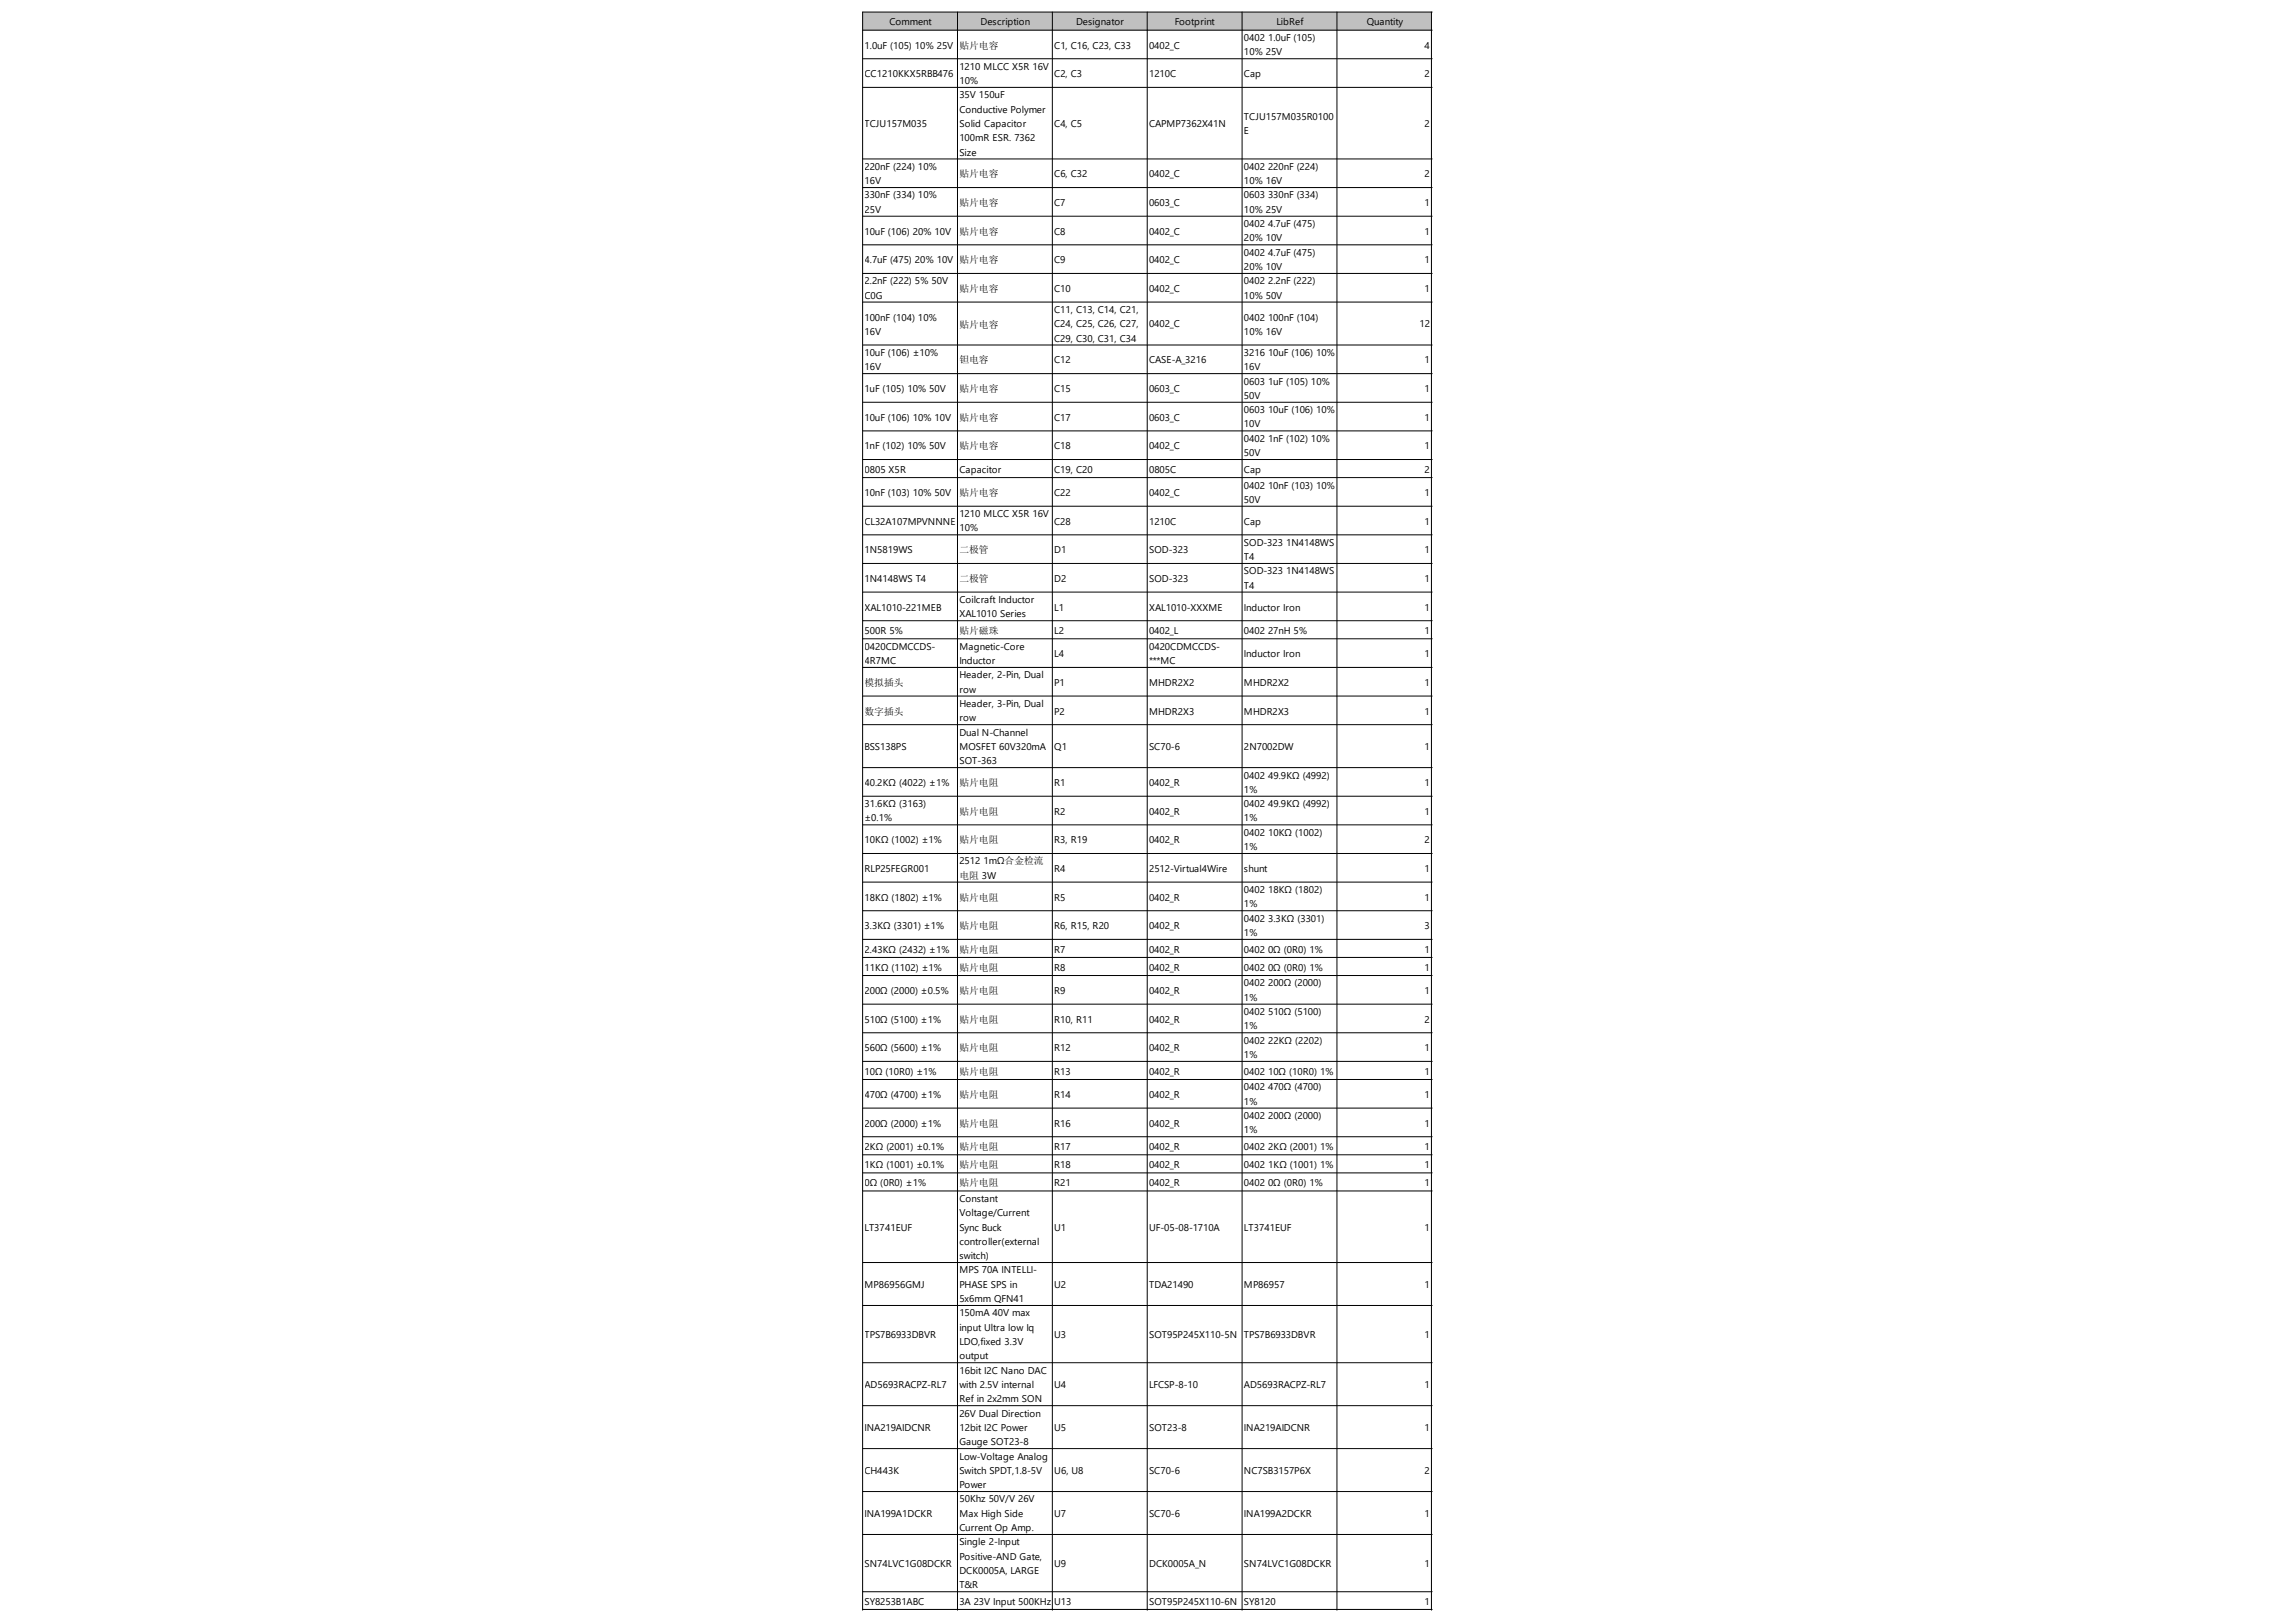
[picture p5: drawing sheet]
<svg xmlns="http://www.w3.org/2000/svg" width="297mm" height="210mm" viewBox="0 0 297 210" stroke-linecap="round" stroke-linejoin="round" font-family="sans-serif">
<defs><g id="words">
<g font-size="1.3">
<text x="115.1" y="3.3">Comment</text>
<text x="126.8" y="3.3">Description</text>
<text x="139.2" y="3.3">Designator</text>
<text x="152" y="3.3">Footprint</text>
<text x="160.9" y="5.3">0402</text>
<text x="164.1" y="5.3">1.0uF (105)</text>
<text x="165.1" y="3.3">LibRef</text>
<text x="176.8" y="3.3">Quantity</text>
<text x="111.8" y="6.3">1.0uF (105) 10% 25V</text>
<text x="111.8" y="10">CC1210KKX5RBB476</text>
<text x="124.1" y="9">1210 MLCC X5R 16V</text>
<text x="124.1" y="10.9">10%</text>
<text x="124.1" y="6.3">贴片电容</text>
<text x="136.4" y="6.3">C1, C16, C23, C33</text>
<text x="136.4" y="10">C2, C3</text>
<text x="148.7" y="6.3">0402_C</text>
<text x="148.7" y="10">1210C</text>
<text x="160.9" y="7.2">10% 25V</text>
<text x="160.9" y="10">Cap</text>
<text x="184.3" y="6.3">4</text>
<text x="184.3" y="10">2</text>
<text x="111.8" y="16.4">TCJU157M035</text>
<text x="124.1" y="12.7">35V 150uF</text>
<text x="124.1" y="14.6">Conductive Polymer</text>
<text x="124.1" y="16.4">Solid Capacitor</text>
<text x="136.4" y="16.4">C4, C5</text>
<text x="148.7" y="16.4">CAPMP7362X41N</text>
<text x="160.9" y="15.5">TCJU157M035R0100</text>
<text x="160.9" y="17.4">E</text>
<text x="184.3" y="16.4">2</text>
<text x="111.8" y="22">220nF (224) 10%</text>
<text x="111.8" y="23.8">16V</text>
<text x="124.1" y="18.3">100mR ESR. 7362</text>
<text x="124.1" y="20.1">Size</text>
<text x="124.1" y="23">贴片电容</text>
<text x="136.4" y="23">C6, C32</text>
<text x="148.7" y="23">0402_C</text>
<text x="160.9" y="22">0402</text>
<text x="160.9" y="23.8">10% 16V</text>
<text x="164.1" y="22">220nF (224)</text>
<text x="184.3" y="23">2</text>
<text x="111.8" y="25.7">330nF (334) 10%</text>
<text x="111.8" y="27.5">25V</text>
<text x="124.1" y="26.7">贴片电容</text>
<text x="136.4" y="26.7">C7</text>
<text x="148.7" y="26.7">0603_C</text>
<text x="160.9" y="25.7">0603</text>
<text x="160.9" y="27.5">10% 25V</text>
<text x="160.9" y="29.4">0402</text>
<text x="164.1" y="25.7">330nF (334)</text>
<text x="164.1" y="29.4">4.7uF (475)</text>
<text x="184.3" y="26.7">1</text>
<text x="111.8" y="30.4">10uF (106) 20% 10V</text>
<text x="111.8" y="34.1">4.7uF (475) 20% 10V</text>
<text x="124.1" y="30.4">贴片电容</text>
<text x="124.1" y="34.1">贴片电容</text>
<text x="136.4" y="30.4">C8</text>
<text x="136.4" y="34.1">C9</text>
<text x="148.7" y="30.4">0402_C</text>
<text x="148.7" y="34.1">0402_C</text>
<text x="160.9" y="31.2">20% 10V</text>
<text x="160.9" y="33.1">0402</text>
<text x="160.9" y="34.9">20% 10V</text>
<text x="164.1" y="33.1">4.7uF (475)</text>
<text x="184.3" y="30.4">1</text>
<text x="184.3" y="34.1">1</text>
<text x="111.8" y="36.8">2.2nF (222) 5% 50V</text>
<text x="111.8" y="38.7">C0G</text>
<text x="111.8" y="41.5">100nF (104) 10%</text>
<text x="124.1" y="37.8">贴片电容</text>
<text x="136.4" y="37.8">C10</text>
<text x="136.4" y="40.5">C11, C13, C14, C21,</text>
<text x="148.7" y="37.8">0402_C</text>
<text x="160.9" y="36.8">0402</text>
<text x="160.9" y="38.7">10% 50V</text>
<text x="160.9" y="41.5">0402</text>
<text x="164.1" y="36.8">2.2nF (222)</text>
<text x="164.1" y="41.5">100nF (104)</text>
<text x="184.3" y="37.8">1</text>
<text x="111.8" y="43.3">16V</text>
<text x="111.8" y="46.1">10uF (106) ±10%</text>
<text x="111.8" y="47.9">16V</text>
<text x="124.1" y="42.5">贴片电容</text>
<text x="124.1" y="47">钽电容</text>
<text x="136.4" y="42.4">C24, C25, C26, C27,</text>
<text x="136.4" y="44.2">C29, C30, C31, C34</text>
<text x="136.4" y="47">C12</text>
<text x="148.7" y="42.4">0402_C</text>
<text x="148.7" y="47">CASE-A_3216</text>
<text x="160.9" y="43.3">10% 16V</text>
<text x="160.9" y="46.1">3216</text>
<text x="160.9" y="47.9">16V</text>
<text x="164.1" y="46.1">10uF (106) 10%</text>
<text x="183.6" y="42.4">12</text>
<text x="184.3" y="47">1</text>
<text x="111.8" y="50.7">1uF (105) 10% 50V</text>
<text x="124.1" y="50.7">贴片电容</text>
<text x="136.4" y="50.7">C15</text>
<text x="148.7" y="50.7">0603_C</text>
<text x="160.9" y="49.8">0603</text>
<text x="160.9" y="51.6">50V</text>
<text x="160.9" y="53.5">0603</text>
<text x="164.1" y="49.8">1uF (105) 10%</text>
<text x="164.1" y="53.5">10uF (106) 10%</text>
<text x="184.3" y="50.7">1</text>
<text x="111.8" y="54.4">10uF (106) 10% 10V</text>
<text x="111.8" y="58.1">1nF (102) 10% 50V</text>
<text x="124.1" y="54.4">贴片电容</text>
<text x="124.1" y="58.1">贴片电容</text>
<text x="136.4" y="54.4">C17</text>
<text x="136.4" y="58.1">C18</text>
<text x="148.7" y="54.4">0603_C</text>
<text x="148.7" y="58.1">0402_C</text>
<text x="160.9" y="55.3">10V</text>
<text x="160.9" y="57.2">0402</text>
<text x="160.9" y="59">50V</text>
<text x="164.1" y="57.2">1nF (102) 10%</text>
<text x="184.3" y="54.4">1</text>
<text x="184.3" y="58.1">1</text>
<text x="111.8" y="61.2">0805 X5R</text>
<text x="111.8" y="64.2">10nF (103) 10% 50V</text>
<text x="124.1" y="61.2">Capacitor</text>
<text x="124.1" y="64.2">贴片电容</text>
<text x="136.4" y="61.2">C19, C20</text>
<text x="136.4" y="64.2">C22</text>
<text x="148.7" y="61.2">0805C</text>
<text x="148.7" y="64.2">0402_C</text>
<text x="160.9" y="61.2">Cap</text>
<text x="160.9" y="63.2">0402</text>
<text x="160.9" y="65.1">50V</text>
<text x="164.1" y="63.2">10nF (103) 10%</text>
<text x="184.3" y="61.2">2</text>
<text x="184.3" y="64.2">1</text>
<text x="111.8" y="67.9">CL32A107MPVNNNE</text>
<text x="111.8" y="71.6">1N5819WS</text>
<text x="124.1" y="66.9">1210 MLCC X5R 16V</text>
<text x="124.1" y="68.8">10%</text>
<text x="124.1" y="71.6">二极管</text>
<text x="136.4" y="67.9">C28</text>
<text x="136.4" y="71.6">D1</text>
<text x="148.7" y="67.9">1210C</text>
<text x="148.7" y="71.6">SOD-323</text>
<text x="160.9" y="67.9">Cap</text>
<text x="160.9" y="70.6">SOD-323</text>
<text x="166.4" y="70.6">1N4148WS</text>
<text x="184.3" y="67.9">1</text>
<text x="184.3" y="71.6">1</text>
<text x="111.8" y="75.3">1N4148WS T4</text>
<text x="124.1" y="75.3">二极管</text>
<text x="136.4" y="75.3">D2</text>
<text x="148.7" y="75.3">SOD-323</text>
<text x="160.9" y="72.5">T4</text>
<text x="160.9" y="74.3">SOD-323</text>
<text x="160.9" y="76.2">T4</text>
<text x="166.4" y="74.3">1N4148WS</text>
<text x="184.3" y="75.3">1</text>
<text x="111.8" y="79">XAL1010-221MEB</text>
<text x="111.8" y="82">500R 5%</text>
<text x="124.1" y="78">Coilcraft Inductor</text>
<text x="124.1" y="79.9">XAL1010 Series</text>
<text x="124.1" y="82">贴片磁珠</text>
<text x="136.4" y="79">L1</text>
<text x="136.4" y="82">L2</text>
<text x="148.7" y="79">XAL1010-XXXME</text>
<text x="148.7" y="82">0402_L</text>
<text x="160.9" y="79">Inductor Iron</text>
<text x="160.9" y="82">0402</text>
<text x="164.1" y="82">27nH 5%</text>
<text x="184.3" y="79">1</text>
<text x="184.3" y="82">1</text>
<text x="111.8" y="84.1">0420CDMCCDS-</text>
<text x="111.8" y="85.9">4R7MC</text>
<text x="111.8" y="88.8">模拟插头</text>
<text x="124.1" y="84.1">Magnetic-Core</text>
<text x="124.1" y="85.9">Inductor</text>
<text x="124.1" y="87.8">Header, 2-Pin, Dual</text>
<text x="124.1" y="89.6">row</text>
<text x="136.4" y="85.1">L4</text>
<text x="136.4" y="88.8">P1</text>
<text x="148.7" y="84.1">0420CDMCCDS-</text>
<text x="148.7" y="85.9">***MC</text>
<text x="148.7" y="88.8">MHDR2X2</text>
<text x="160.9" y="85.1">Inductor Iron</text>
<text x="160.9" y="88.8">MHDR2X2</text>
<text x="184.3" y="85.1">1</text>
<text x="184.3" y="88.8">1</text>
<text x="111.8" y="92.5">数字插头</text>
<text x="124.1" y="91.5">Header, 3-Pin, Dual</text>
<text x="124.1" y="93.3">row</text>
<text x="124.1" y="95.2">Dual N-Channel</text>
<text x="136.4" y="92.5">P2</text>
<text x="148.7" y="92.5">MHDR2X3</text>
<text x="160.9" y="92.5">MHDR2X3</text>
<text x="184.3" y="92.5">1</text>
<text x="111.8" y="97">BSS138PS</text>
<text x="111.8" y="101.7">40.2KΩ (4022) ±1%</text>
<text x="124.1" y="97">MOSFET 60V320mA</text>
<text x="124.1" y="98.9">SOT-363</text>
<text x="124.1" y="101.7">贴片电阻</text>
<text x="136.4" y="97">Q1</text>
<text x="136.4" y="101.7">R1</text>
<text x="148.7" y="97">SC70-6</text>
<text x="148.7" y="101.7">0402_R</text>
<text x="160.9" y="97">2N7002DW</text>
<text x="160.9" y="100.8">0402</text>
<text x="164.1" y="100.8">49.9KΩ (4992)</text>
<text x="184.3" y="97">1</text>
<text x="184.3" y="101.7">1</text>
<text x="111.8" y="104.5">31.6KΩ (3163)</text>
<text x="111.8" y="106.3">±0.1%</text>
<text x="124.1" y="105.4">贴片电阻</text>
<text x="136.4" y="105.4">R2</text>
<text x="148.7" y="105.4">0402_R</text>
<text x="160.9" y="102.6">1%</text>
<text x="160.9" y="104.5">0402</text>
<text x="160.9" y="106.3">1%</text>
<text x="164.1" y="104.5">49.9KΩ (4992)</text>
<text x="184.3" y="105.4">1</text>
<text x="111.8" y="109.1">10KΩ (1002) ±1%</text>
<text x="111.8" y="112.8">RLP25FEGR001</text>
<text x="124.1" y="111.9">2512</text>
<text x="124.1" y="109.1">贴片电阻</text>
<text x="124.1" y="113.7">电阻 3W</text>
<text x="127.2" y="111.9">1mΩ合金检流</text>
<text x="136.4" y="109.1">R3, R19</text>
<text x="136.4" y="112.8">R4</text>
<text x="148.7" y="109.1">0402_R</text>
<text x="148.7" y="112.8">2512-Virtual4Wire</text>
<text x="160.9" y="108.2">0402</text>
<text x="160.9" y="110">1%</text>
<text x="160.9" y="112.8">shunt</text>
<text x="164.1" y="108.2">10KΩ (1002)</text>
<text x="184.3" y="109.1">2</text>
<text x="184.3" y="112.8">1</text>
<text x="111.8" y="116.5">18KΩ (1802) ±1%</text>
<text x="124.1" y="116.5">贴片电阻</text>
<text x="136.4" y="116.5">R5</text>
<text x="148.7" y="116.5">0402_R</text>
<text x="160.9" y="115.6">0402</text>
<text x="160.9" y="117.4">1%</text>
<text x="160.9" y="119.3">0402</text>
<text x="164.1" y="115.6">18KΩ (1802)</text>
<text x="164.1" y="119.3">3.3KΩ (3301)</text>
<text x="184.3" y="116.5">1</text>
<text x="111.8" y="120.2">3.3KΩ (3301) ±1%</text>
<text x="111.8" y="123.3">2.43KΩ (2432) ±1%</text>
<text x="111.8" y="125.6">11KΩ (1102) ±1%</text>
<text x="124.1" y="120.2">贴片电阻</text>
<text x="124.1" y="123.3">贴片电阻</text>
<text x="124.1" y="125.6">贴片电阻</text>
<text x="136.4" y="120.2">R6, R15, R20</text>
<text x="136.4" y="123.3">R7</text>
<text x="136.4" y="125.6">R8</text>
<text x="148.7" y="120.2">0402_R</text>
<text x="148.7" y="123.3">0402_R</text>
<text x="148.7" y="125.6">0402_R</text>
<text x="160.9" y="121.1">1%</text>
<text x="160.9" y="123.3">0402</text>
<text x="160.9" y="125.6">0402</text>
<text x="164.1" y="123.3">0Ω (0R0) 1%</text>
<text x="164.1" y="125.6">0Ω (0R0) 1%</text>
<text x="184.3" y="120.2">3</text>
<text x="184.3" y="123.3">1</text>
<text x="184.3" y="125.6">1</text>
<text x="111.8" y="128.6">200Ω (2000) ±0.5%</text>
<text x="124.1" y="128.6">贴片电阻</text>
<text x="136.4" y="128.6">R9</text>
<text x="148.7" y="128.6">0402_R</text>
<text x="160.9" y="127.7">0402</text>
<text x="160.9" y="129.5">1%</text>
<text x="160.9" y="131.4">0402</text>
<text x="164.1" y="127.7">200Ω (2000)</text>
<text x="164.1" y="131.4">510Ω (5100)</text>
<text x="184.3" y="128.6">1</text>
<text x="111.8" y="132.3">510Ω (5100) ±1%</text>
<text x="111.8" y="136">560Ω (5600) ±1%</text>
<text x="124.1" y="132.3">贴片电阻</text>
<text x="124.1" y="136">贴片电阻</text>
<text x="136.4" y="132.3">R10, R11</text>
<text x="136.4" y="136">R12</text>
<text x="148.7" y="132.3">0402_R</text>
<text x="148.7" y="136">0402_R</text>
<text x="160.9" y="133.2">1%</text>
<text x="160.9" y="135.1">0402</text>
<text x="160.9" y="136.9">1%</text>
<text x="164.1" y="135.1">22KΩ (2202)</text>
<text x="184.3" y="132.3">2</text>
<text x="184.3" y="136">1</text>
<text x="111.8" y="139.1">10Ω (10R0) ±1%</text>
<text x="111.8" y="142.1">470Ω (4700) ±1%</text>
<text x="124.1" y="139.1">贴片电阻</text>
<text x="124.1" y="142.1">贴片电阻</text>
<text x="136.4" y="139.1">R13</text>
<text x="136.4" y="142.1">R14</text>
<text x="148.7" y="139.1">0402_R</text>
<text x="148.7" y="142.1">0402_R</text>
<text x="160.9" y="139.1">0402</text>
<text x="160.9" y="141.1">0402</text>
<text x="160.9" y="143">1%</text>
<text x="164.1" y="139.1">10Ω (10R0) 1%</text>
<text x="164.1" y="141.1">470Ω (4700)</text>
<text x="184.3" y="139.1">1</text>
<text x="184.3" y="142.1">1</text>
<text x="111.8" y="145.8">200Ω (2000) ±1%</text>
<text x="111.8" y="148.8">2KΩ (2001) ±0.1%</text>
<text x="124.1" y="145.8">贴片电阻</text>
<text x="124.1" y="148.8">贴片电阻</text>
<text x="136.4" y="145.8">R16</text>
<text x="136.4" y="148.8">R17</text>
<text x="148.7" y="145.8">0402_R</text>
<text x="148.7" y="148.8">0402_R</text>
<text x="160.9" y="144.8">0402</text>
<text x="160.9" y="146.7">1%</text>
<text x="160.9" y="148.8">0402</text>
<text x="164.1" y="144.8">200Ω (2000)</text>
<text x="164.1" y="148.8">2KΩ (2001) 1%</text>
<text x="184.3" y="145.8">1</text>
<text x="184.3" y="148.8">1</text>
<text x="111.8" y="151.1">1KΩ (1001) ±0.1%</text>
<text x="111.8" y="153.5">0Ω (0R0) ±1%</text>
<text x="124.1" y="155.5">Constant</text>
<text x="124.1" y="151.1">贴片电阻</text>
<text x="124.1" y="153.5">贴片电阻</text>
<text x="136.4" y="151.1">R18</text>
<text x="136.4" y="153.5">R21</text>
<text x="148.7" y="151.1">0402_R</text>
<text x="148.7" y="153.5">0402_R</text>
<text x="160.9" y="151.1">0402</text>
<text x="160.9" y="153.5">0402</text>
<text x="164.1" y="151.1">1KΩ (1001) 1%</text>
<text x="164.1" y="153.5">0Ω (0R0) 1%</text>
<text x="184.3" y="151.1">1</text>
<text x="184.3" y="153.5">1</text>
<text x="111.8" y="159.2">LT3741EUF</text>
<text x="124.1" y="157.4">Voltage/Current</text>
<text x="124.1" y="159.2">Sync Buck</text>
<text x="124.1" y="161.1">controller(external</text>
<text x="136.4" y="159.2">U1</text>
<text x="148.7" y="159.2">UF-05-08-1710A</text>
<text x="160.9" y="159.2">LT3741EUF</text>
<text x="184.3" y="159.2">1</text>
<text x="111.8" y="166.7">MP86956GMJ</text>
<text x="124.1" y="162.9">switch)</text>
<text x="124.1" y="164.8">MPS 70A INTELLI-</text>
<text x="124.1" y="166.7">PHASE SPS in</text>
<text x="136.4" y="166.7">U2</text>
<text x="148.7" y="166.7">TDA21490</text>
<text x="160.9" y="166.7">MP86957</text>
<text x="184.3" y="166.7">1</text>
<text x="111.8" y="173.2">TPS7B6933DBVR</text>
<text x="124.1" y="168.5">5x6mm QFN41</text>
<text x="124.1" y="170.4">150mA 40V max</text>
<text x="124.1" y="172.2">input Ultra low Iq</text>
<text x="136.4" y="173.2">U3</text>
<text x="148.7" y="173.2">SOT95P245X110-5N</text>
<text x="160.9" y="173.2">TPS7B6933DBVR</text>
<text x="184.3" y="173.2">1</text>
<text x="111.8" y="179.6">AD5693RACPZ-RL7</text>
<text x="124.1" y="174.1">LDO,fixed 3.3V</text>
<text x="124.1" y="175.9">output</text>
<text x="124.1" y="177.8">16bit I2C Nano DAC</text>
<text x="124.1" y="179.6">with 2.5V internal</text>
<text x="136.4" y="179.6">U4</text>
<text x="148.7" y="179.6">LFCSP-8-10</text>
<text x="160.9" y="179.6">AD5693RACPZ-RL7</text>
<text x="184.3" y="179.6">1</text>
<text x="111.8" y="185.2">INA219AIDCNR</text>
<text x="124.1" y="181.5">Ref in 2x2mm SON</text>
<text x="124.1" y="183.3">26V Dual Direction</text>
<text x="124.1" y="185.2">12bit I2C Power</text>
<text x="136.4" y="185.2">U5</text>
<text x="148.7" y="185.2">SOT23-8</text>
<text x="160.9" y="185.2">INA219AIDCNR</text>
<text x="184.3" y="185.2">1</text>
<text x="111.8" y="190.7">CH443K</text>
<text x="124.1" y="187">Gauge SOT23-8</text>
<text x="124.1" y="188.9">Low-Voltage Analog</text>
<text x="124.1" y="190.7">Switch SPDT,1.8-5V</text>
<text x="136.4" y="190.7">U6, U8</text>
<text x="148.7" y="190.7">SC70-6</text>
<text x="160.9" y="190.7">NC7SB3157P6X</text>
<text x="184.3" y="190.7">2</text>
<text x="111.8" y="196.3">INA199A1DCKR</text>
<text x="124.1" y="192.6">Power</text>
<text x="124.1" y="194.4">50Khz 50V/V 26V</text>
<text x="124.1" y="196.3">Max High Side</text>
<text x="136.4" y="196.3">U7</text>
<text x="148.7" y="196.3">SC70-6</text>
<text x="160.9" y="196.3">INA199A2DCKR</text>
<text x="184.3" y="196.3">1</text>
<text x="111.8" y="202.8">SN74LVC1G08DCKR</text>
<text x="124.1" y="198.1">Current Op Amp.</text>
<text x="124.1" y="200">Single 2-Input</text>
<text x="124.1" y="201.8">Positive-AND Gate,</text>
<text x="124.1" y="203.7">DCK0005A, LARGE</text>
<text x="136.4" y="202.8">U9</text>
<text x="148.7" y="202.8">DCK0005A_N</text>
<text x="160.9" y="202.8">SN74LVC1G08DCKR</text>
<text x="184.3" y="202.8">1</text>
<text x="111.8" y="207.7">SY8253B1ABC</text>
<text x="124.1" y="205.5">T&amp;R</text>
<text x="124.1" y="207.7">3A 23V Input 500KHz</text>
<text x="136.4" y="207.7">U13</text>
<text x="148.7" y="207.7">SOT95P245X110-6N</text>
<text x="160.9" y="207.7">SY8120</text>
<text x="184.3" y="207.7">1</text>
</g>
</g></defs>
<g fill="#c0c0c0">
<path d="M111.6 1.6h12.3v2.3h-12.3z" fill-rule="evenodd"/>
<path d="M123.8 1.6h12.4v2.3h-12.4z" fill-rule="evenodd"/>
<path d="M136.1 1.6h12.4v2.3h-12.4z" fill-rule="evenodd"/>
<path d="M148.4 1.6h12.3v2.3h-12.3z" fill-rule="evenodd"/>
<path d="M160.6 1.6h12.4v2.3h-12.4z" fill-rule="evenodd"/>
<path d="M172.9 1.6h12.4v2.3h-12.4z" fill-rule="evenodd"/>
</g>
<g fill="none" stroke="#000" stroke-width=".13">
<path d="M111.6 3.9h73.7M111.6 7.6h73.7M111.6 11.3h73.7M123.9 1.6v206.8M136.1 1.6v206.8M148.4 1.6v206.8M160.7 1.6v206.8M173 1.6v206.8M185.2 1.6v206.8M185.3 1.6h-73.7v206.8M111.6 20.6h73.7M111.6 24.3h73.7"/>
<path d="M111.6 28h73.7M111.6 31.7h73.7M111.6 35.4h73.7M111.6 39.1h73.7M111.6 44.6h73.7M111.6 48.4h73.7M111.6 52.1h73.7M111.6 55.8h73.7M111.6 59.5h73.7M111.6 61.8h73.7M111.6 65.5h73.7M111.6 69.2h73.7"/>
<path d="M111.6 72.9h73.7M111.6 76.6h73.7M111.6 80.3h73.7M111.6 82.7h73.7M111.6 86.4h73.7M111.6 90.1h73.7M111.6 93.8h73.7M111.6 99.3h73.7M111.6 103h73.7M111.6 106.7h73.7M111.6 110.5h73.7M111.6 114.2h73.7"/>
<path d="M111.6 117.9h73.7M111.6 121.6h73.7M111.6 123.9h73.7M111.6 126.2h73.7M111.6 129.9h73.7M111.6 133.7h73.7M111.6 137.4h73.7M111.6 139.7h73.7M111.6 143.4h73.7M111.6 147.1h73.7M111.6 149.4h73.7M111.6 151.8h73.7"/>
<path d="M111.6 154.1h73.7M111.6 163.4h73.7M111.6 168.9h73.7M111.6 176.3h73.7M111.6 181.9h73.7M111.6 187.5h73.7M111.6 193h73.7M111.6 198.6h73.7M111.6 206h73.7M111.6 208.3h73.7"/>
</g>
<use href="#words"/>
</svg>
